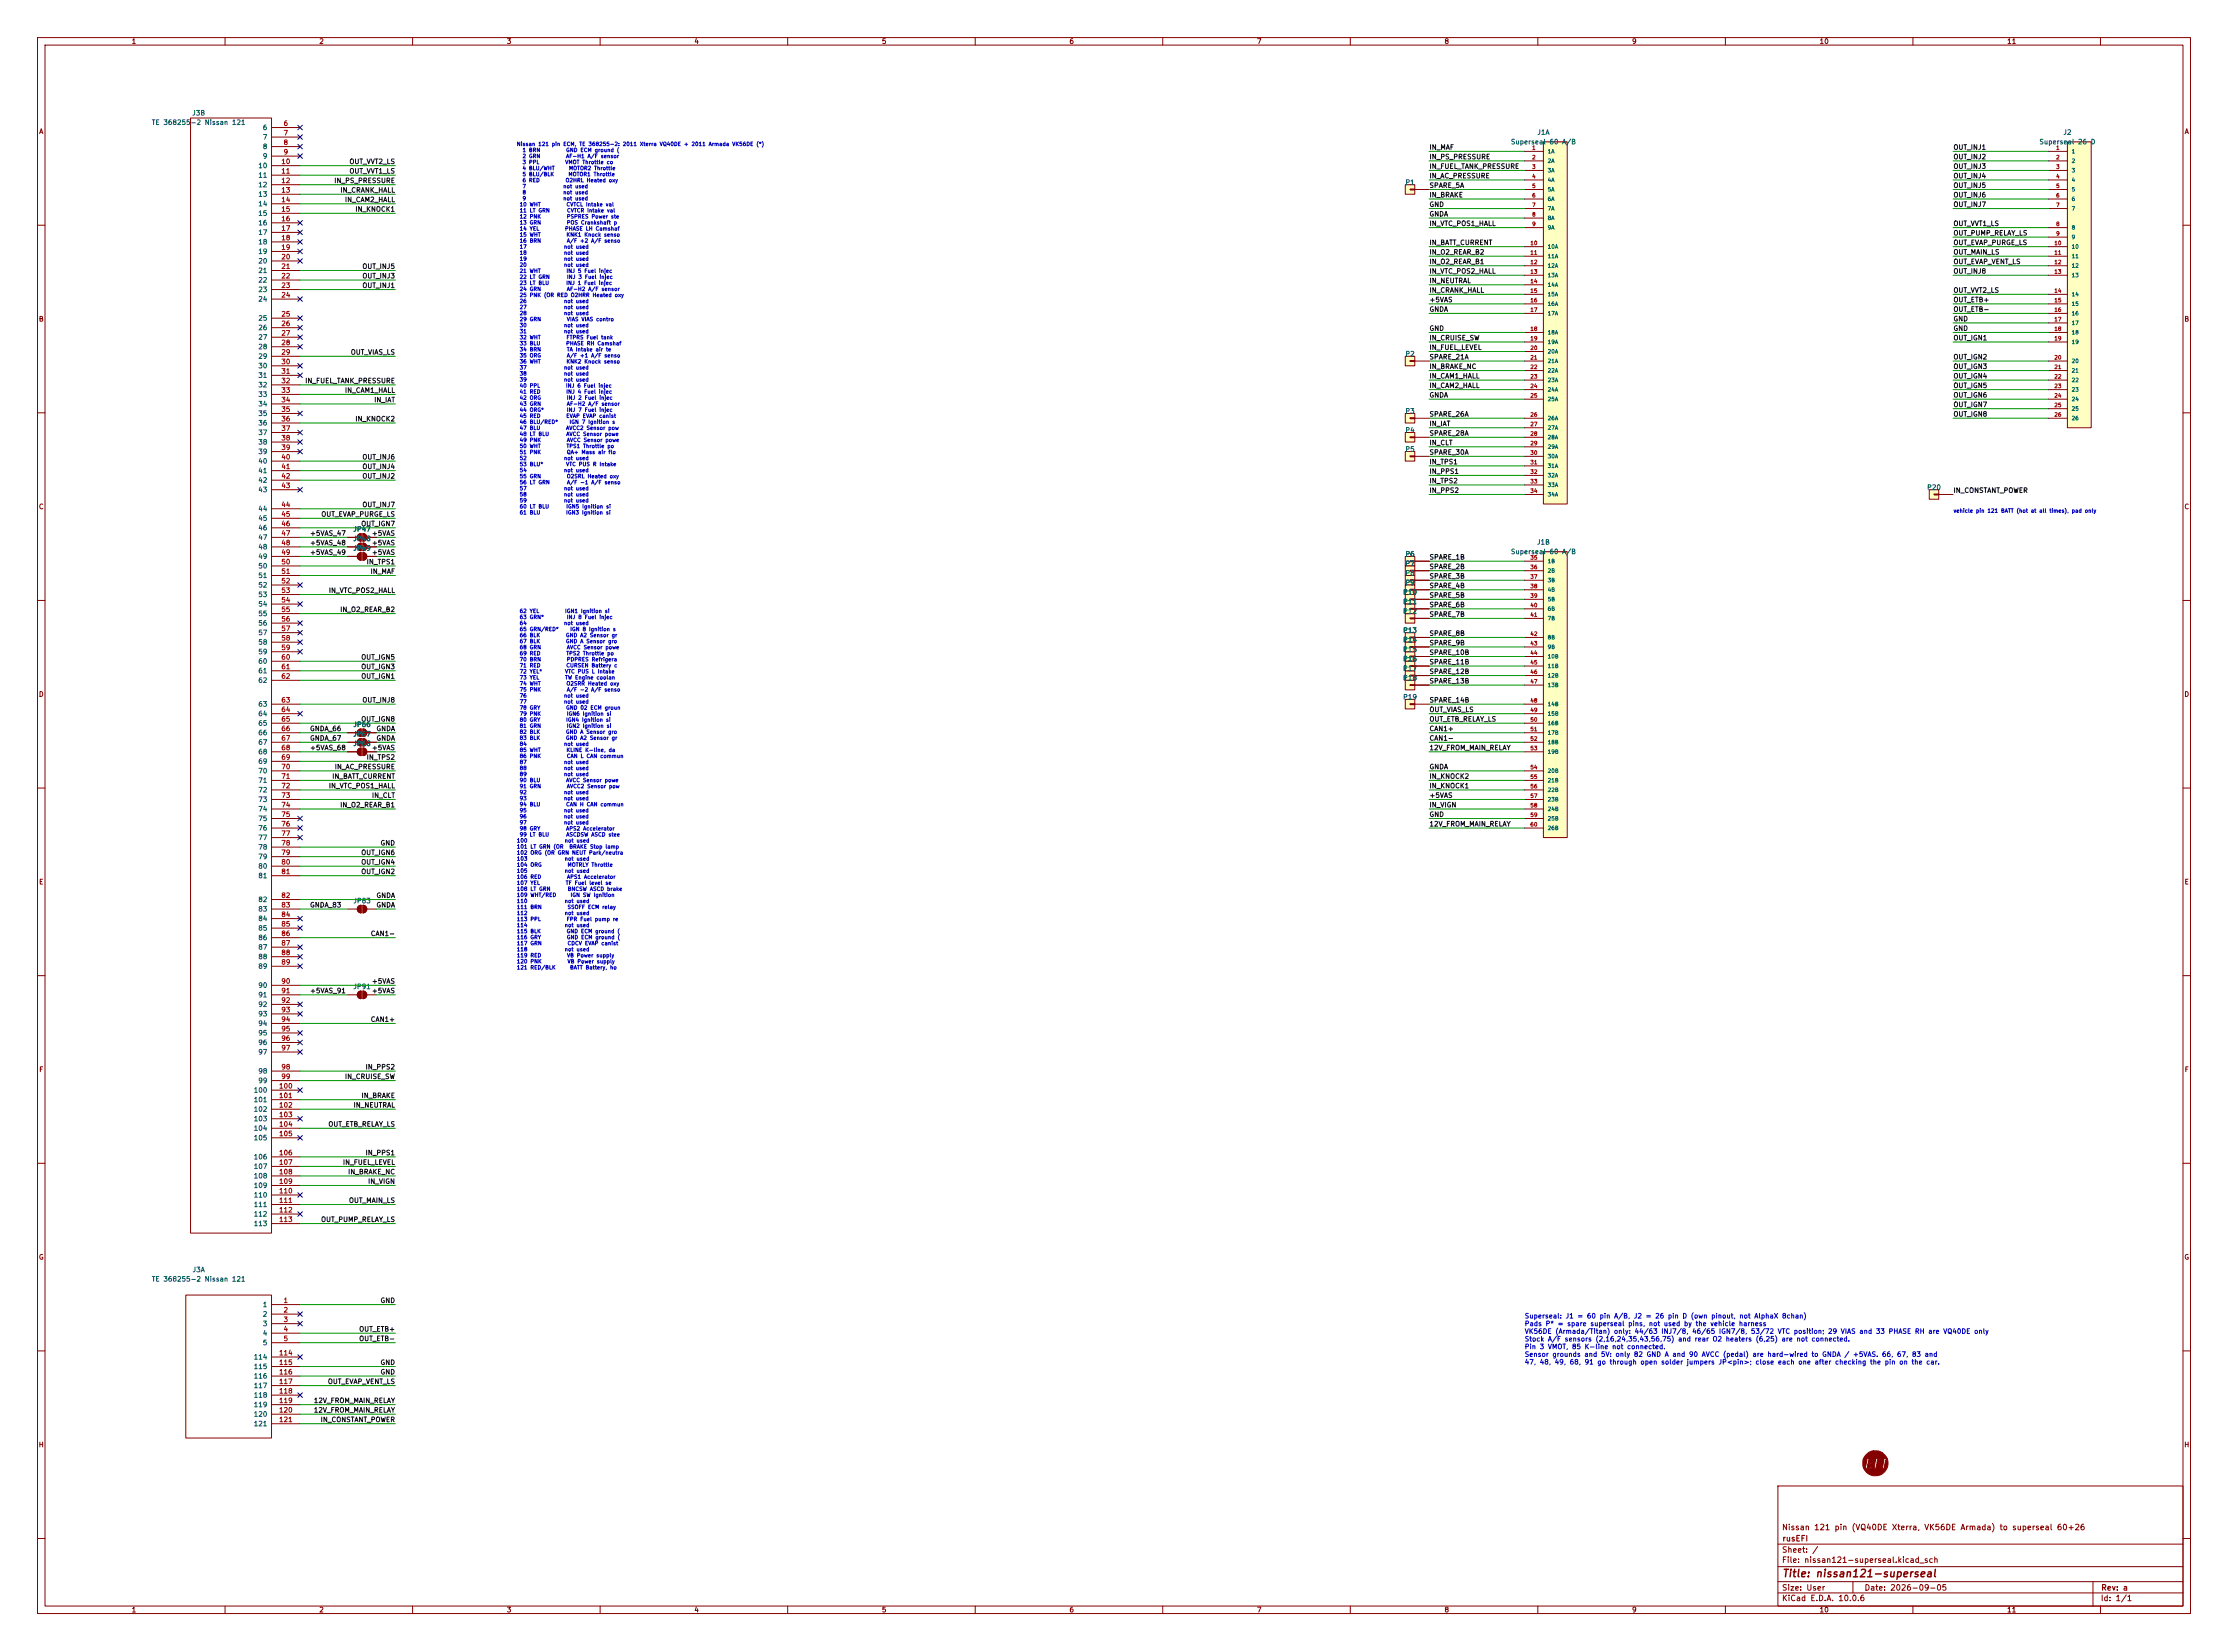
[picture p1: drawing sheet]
<svg xmlns="http://www.w3.org/2000/svg" width="594mm" height="440mm" viewBox="0 0 594 440" stroke-linecap="round" stroke-linejoin="round" font-family="sans-serif">
<defs><g id="words">
<text font-size="2" fill="#840000" x="475" y="420.8">Title: nissan121-superseal</text>
<g font-size="1.5" fill="#840000">
<text x="475" y="408.2">Nissan 121 pin (VQ40DE Xterra, VK56DE Armada) to superseal 60+26</text>
<text x="475" y="411.2">rusEFI</text>
<text x="475" y="416.9">File: nissan121-superseal.kicad_sch</text>
<text x="475" y="414.2">Sheet: /</text>
<text x="475" y="424.3">Size: User</text>
<text x="497" y="424.3">Date: 2026-09-05</text>
<text x="560" y="424.3">Rev: a</text>
<text x="475" y="427.1">KiCad E.D.A. 10.0.6</text>
<text x="560" y="427.1">Id: 1/1</text>
</g>
<g font-size="1.3" fill="#840000">
<text x="35" y="12">1</text>
<text x="85" y="12">2</text>
<text x="135" y="12">3</text>
<text x="185" y="12">4</text>
<text x="235" y="12">5</text>
<text x="285" y="12">6</text>
<text x="335" y="12">7</text>
<text x="385" y="12">8</text>
<text x="435" y="12">9</text>
<text x="485" y="12">10</text>
<text x="535" y="12">11</text>
<text x="10.3" y="36">A</text>
<text x="582.3" y="36">A</text>
<text x="10.2" y="86">B</text>
<text x="582.2" y="86">B</text>
<text x="10.2" y="136">C</text>
<text x="582.2" y="136">C</text>
<text x="10.2" y="186">D</text>
<text x="582.2" y="186">D</text>
<text x="10.3" y="236">E</text>
<text x="582.3" y="236">E</text>
<text x="10.3" y="286">F</text>
<text x="582.3" y="286">F</text>
<text x="10.2" y="336">G</text>
<text x="582.2" y="336">G</text>
<text x="10.2" y="386">H</text>
<text x="582.2" y="386">H</text>
<text x="35" y="430">1</text>
<text x="85" y="430">2</text>
<text x="135" y="430">3</text>
<text x="185" y="430">4</text>
<text x="235" y="430">5</text>
<text x="285" y="430">6</text>
<text x="335" y="430">7</text>
<text x="385" y="430">8</text>
<text x="435" y="430">9</text>
<text x="485" y="430">10</text>
<text x="535" y="430">11</text>
</g>
<g font-size="1.3" fill="#006464">
<text x="40.3" y="33.6">TE 368255-2 Nissan 121</text>
<text x="51.1" y="31.1">J3B</text>
<text x="69.9" y="35">6</text>
<text x="69.9" y="37.5">7</text>
<text x="69.9" y="40">8</text>
<text x="402.7" y="38.8">Superseal 60 A/B</text>
<text x="409.7" y="36.2">J1A</text>
<text x="543.6" y="38.8">Superseal 26 D</text>
<text x="550" y="36.2">J2</text>
<text x="68.7" y="45.1">10</text>
<text x="68.7" y="47.7">11</text>
<text x="69.9" y="42.6">9</text>
<text x="68.7" y="50.2">12</text>
<text x="68.7" y="52.7">13</text>
<text x="374.6" y="49.6">P1</text>
<text x="68.7" y="55.3">14</text>
<text x="68.7" y="57.8">15</text>
<text x="68.7" y="60.4">16</text>
<text x="68.7" y="62.9">17</text>
<text x="68.7" y="65.4">18</text>
<text x="68.7" y="68">19</text>
<text x="68.7" y="70.5">20</text>
<text x="68.7" y="73.1">21</text>
<text x="68.7" y="75.6">22</text>
<text x="68.7" y="78.1">23</text>
<text x="68.7" y="80.7">24</text>
<text x="68.7" y="85.8">25</text>
<text x="68.7" y="88.3">26</text>
<text x="68.7" y="90.8">27</text>
<text x="68.7" y="93.4">28</text>
<text x="68.7" y="95.9">29</text>
<text x="374.6" y="95.3">P2</text>
<text x="68.7" y="98.5">30</text>
<text x="68.7" y="101">31</text>
<text x="68.7" y="103.5">32</text>
<text x="68.7" y="106.1">33</text>
<text x="68.7" y="108.6">34</text>
<text x="68.7" y="111.2">35</text>
<text x="68.7" y="113.7">36</text>
<text x="374.6" y="110.5">P3</text>
<text x="68.7" y="116.2">37</text>
<text x="68.7" y="118.8">38</text>
<text x="374.6" y="115.6">P4</text>
<text x="68.7" y="121.3">39</text>
<text x="68.7" y="123.9">40</text>
<text x="374.6" y="120.7">P5</text>
<text x="68.7" y="126.4">41</text>
<text x="68.7" y="128.9">42</text>
<text x="68.7" y="131.5">43</text>
<text x="513.6" y="130.8">P20</text>
<text x="68.7" y="136.6">44</text>
<text x="68.7" y="139.1">45</text>
<text x="68.7" y="141.6">46</text>
<text x="94.1" y="142">JP47</text>
<text x="68.7" y="144.2">47</text>
<text x="68.7" y="146.7">48</text>
<text x="68.7" y="149.3">49</text>
<text x="94.1" y="144.5">JP48</text>
<text x="94.1" y="147.1">JP49</text>
<text x="374.6" y="148.6">P6</text>
<text x="402.7" y="148">Superseal 60 A/B</text>
<text x="409.6" y="145.4">J1B</text>
<text x="68.7" y="151.8">50</text>
<text x="68.7" y="154.3">51</text>
<text x="374.6" y="153.7">P8</text>
<text x="374.6" y="151.2">P7</text>
<text x="68.7" y="156.9">52</text>
<text x="68.7" y="159.4">53</text>
<text x="68.7" y="162">54</text>
<text x="373.9" y="158.8">P10</text>
<text x="373.9" y="161.3">P11</text>
<text x="374.6" y="156.2">P9</text>
<text x="68.7" y="164.5">55</text>
<text x="68.7" y="167">56</text>
<text x="373.9" y="163.9">P12</text>
<text x="68.7" y="169.6">57</text>
<text x="68.7" y="172.1">58</text>
<text x="373.9" y="168.9">P13</text>
<text x="373.9" y="171.5">P14</text>
<text x="68.7" y="174.7">59</text>
<text x="68.7" y="177.2">60</text>
<text x="68.7" y="179.7">61</text>
<text x="373.9" y="174">P15</text>
<text x="373.9" y="179.1">P17</text>
<text x="373.9" y="176.6">P16</text>
<text x="68.7" y="182.3">62</text>
<text x="373.9" y="181.6">P18</text>
<text x="68.7" y="188.6">63</text>
<text x="68.7" y="191.2">64</text>
<text x="373.9" y="186.7">P19</text>
<text x="68.7" y="193.7">65</text>
<text x="68.7" y="196.2">66</text>
<text x="94.1" y="196.6">JP67</text>
<text x="94.1" y="194">JP66</text>
<text x="68.7" y="198.8">67</text>
<text x="68.7" y="201.3">68</text>
<text x="68.7" y="203.9">69</text>
<text x="94.1" y="199.1">JP68</text>
<text x="68.7" y="206.4">70</text>
<text x="68.7" y="208.9">71</text>
<text x="68.7" y="211.5">72</text>
<text x="68.7" y="214">73</text>
<text x="68.7" y="216.6">74</text>
<text x="68.7" y="219.1">75</text>
<text x="68.7" y="221.6">76</text>
<text x="68.7" y="224.2">77</text>
<text x="68.7" y="226.7">78</text>
<text x="68.7" y="229.3">79</text>
<text x="68.7" y="231.8">80</text>
<text x="68.7" y="234.3">81</text>
<text x="68.7" y="240.7">82</text>
<text x="68.7" y="243.2">83</text>
<text x="68.7" y="245.8">84</text>
<text x="94.1" y="241">JP83</text>
<text x="68.7" y="248.3">85</text>
<text x="68.7" y="250.9">86</text>
<text x="68.7" y="253.4">87</text>
<text x="68.7" y="255.9">88</text>
<text x="68.7" y="258.5">89</text>
<text x="68.7" y="263.6">90</text>
<text x="94.1" y="263.9">JP91</text>
<text x="68.7" y="266.1">91</text>
<text x="68.7" y="268.6">92</text>
<text x="68.7" y="271.2">93</text>
<text x="68.7" y="273.7">94</text>
<text x="68.7" y="276.3">95</text>
<text x="68.7" y="278.8">96</text>
<text x="68.7" y="281.3">97</text>
<text x="68.7" y="286.4">98</text>
<text x="67.5" y="291.5">100</text>
<text x="68.7" y="289">99</text>
<text x="67.5" y="294">101</text>
<text x="67.5" y="296.6">102</text>
<text x="67.5" y="299.1">103</text>
<text x="67.5" y="301.7">104</text>
<text x="67.5" y="304.2">105</text>
<text x="67.5" y="309.3">106</text>
<text x="67.5" y="311.8">107</text>
<text x="67.5" y="314.4">108</text>
<text x="67.5" y="316.9">109</text>
<text x="67.5" y="319.4">110</text>
<text x="67.5" y="322">111</text>
<text x="67.5" y="324.5">112</text>
<text x="67.5" y="327.1">113</text>
<text x="40.3" y="341.8">TE 368255-2 Nissan 121</text>
<text x="51.2" y="339.3">J3A</text>
<text x="69.9" y="348.6">1</text>
<text x="69.9" y="351.2">2</text>
<text x="69.9" y="353.7">3</text>
<text x="69.9" y="356.3">4</text>
<text x="69.9" y="358.8">5</text>
<text x="67.5" y="362.6">114</text>
<text x="67.5" y="365.2">115</text>
<text x="67.5" y="367.7">116</text>
<text x="67.5" y="370.2">117</text>
<text x="67.5" y="372.8">118</text>
<text x="67.5" y="375.3">119</text>
<text x="67.5" y="377.9">120</text>
<text x="67.5" y="380.4">121</text>
</g>
<g font-size="1.3" fill="#a90000">
<text x="75.5" y="33.9">6</text>
<text x="75.5" y="36.4">7</text>
<text x="75.5" y="38.9">8</text>
<text x="75.5" y="41.5">9</text>
<text x="74.9" y="44">10</text>
<text x="74.9" y="46.6">11</text>
<text x="74.9" y="49.1">12</text>
<text x="74.9" y="51.6">13</text>
<text x="74.9" y="54.2">14</text>
<text x="74.9" y="56.7">15</text>
<text x="74.9" y="59.3">16</text>
<text x="74.9" y="61.8">17</text>
<text x="74.9" y="64.3">18</text>
<text x="74.9" y="66.9">19</text>
<text x="74.9" y="69.4">20</text>
<text x="74.9" y="72">21</text>
<text x="74.9" y="74.5">22</text>
<text x="74.9" y="77">23</text>
<text x="74.9" y="79.6">24</text>
<text x="74.9" y="84.7">25</text>
<text x="74.9" y="87.2">26</text>
<text x="74.9" y="89.7">27</text>
<text x="74.9" y="92.3">28</text>
<text x="74.9" y="94.8">29</text>
<text x="74.9" y="97.4">30</text>
<text x="74.9" y="99.9">31</text>
<text x="74.9" y="102.4">32</text>
<text x="74.9" y="105">33</text>
<text x="74.9" y="107.5">34</text>
<text x="74.9" y="110.1">35</text>
<text x="74.9" y="112.6">36</text>
<text x="74.9" y="115.1">37</text>
<text x="74.9" y="117.7">38</text>
<text x="74.9" y="120.2">39</text>
<text x="74.9" y="122.8">40</text>
<text x="74.9" y="125.3">41</text>
<text x="74.9" y="127.8">42</text>
<text x="74.9" y="130.4">43</text>
<text x="74.9" y="135.5">44</text>
<text x="74.9" y="138">45</text>
<text x="74.9" y="140.5">46</text>
<text x="74.9" y="143.1">47</text>
<text x="74.9" y="145.6">48</text>
<text x="74.9" y="148.2">49</text>
<text x="74.9" y="150.7">50</text>
<text x="74.9" y="153.2">51</text>
<text x="74.9" y="155.8">52</text>
<text x="74.9" y="158.3">53</text>
<text x="74.9" y="160.9">54</text>
<text x="74.9" y="163.4">55</text>
<text x="74.9" y="165.9">56</text>
<text x="74.9" y="168.5">57</text>
<text x="74.9" y="171">58</text>
<text x="74.9" y="173.6">59</text>
<text x="74.9" y="176.1">60</text>
<text x="74.9" y="178.6">61</text>
<text x="74.9" y="181.2">62</text>
<text x="74.9" y="187.5">63</text>
<text x="74.9" y="190.1">64</text>
<text x="74.9" y="192.6">65</text>
<text x="74.9" y="195.1">66</text>
<text x="74.9" y="197.7">67</text>
<text x="74.9" y="200.2">68</text>
<text x="74.9" y="202.8">69</text>
<text x="74.9" y="205.3">70</text>
<text x="74.9" y="207.8">71</text>
<text x="74.9" y="210.4">72</text>
<text x="74.9" y="212.9">73</text>
<text x="74.9" y="215.5">74</text>
<text x="74.9" y="218">75</text>
<text x="74.9" y="220.5">76</text>
<text x="74.9" y="223.1">77</text>
<text x="74.9" y="225.6">78</text>
<text x="74.9" y="228.2">79</text>
<text x="74.9" y="230.7">80</text>
<text x="74.9" y="233.2">81</text>
<text x="74.9" y="239.6">82</text>
<text x="74.9" y="242.1">83</text>
<text x="74.9" y="244.7">84</text>
<text x="74.9" y="247.2">85</text>
<text x="74.9" y="249.8">86</text>
<text x="74.9" y="252.3">87</text>
<text x="74.9" y="254.8">88</text>
<text x="74.9" y="257.4">89</text>
<text x="74.9" y="262.5">90</text>
<text x="74.9" y="265">91</text>
<text x="74.9" y="267.5">92</text>
<text x="74.9" y="270.1">93</text>
<text x="74.9" y="272.6">94</text>
<text x="74.9" y="275.2">95</text>
<text x="74.9" y="277.7">96</text>
<text x="74.9" y="280.2">97</text>
<text x="74.9" y="285.3">98</text>
<text x="74.9" y="287.9">99</text>
<text x="74.3" y="290.4">100</text>
<text x="74.3" y="292.9">101</text>
<text x="74.3" y="295.5">102</text>
<text x="74.3" y="298">103</text>
<text x="74.3" y="300.6">104</text>
<text x="74.3" y="303.1">105</text>
<text x="74.3" y="308.2">106</text>
<text x="74.3" y="310.7">107</text>
<text x="74.3" y="313.3">108</text>
<text x="74.3" y="315.8">109</text>
<text x="74.3" y="318.3">110</text>
<text x="74.3" y="320.9">111</text>
<text x="74.3" y="323.4">112</text>
<text x="74.3" y="326">113</text>
<text x="75.5" y="347.5">1</text>
<text x="75.5" y="350.1">2</text>
<text x="75.5" y="352.6">3</text>
<text x="75.5" y="355.2">4</text>
<text x="75.5" y="357.7">5</text>
<text x="74.3" y="361.5">114</text>
<text x="74.3" y="364.1">115</text>
<text x="74.3" y="366.6">116</text>
<text x="74.3" y="369.1">117</text>
<text x="74.3" y="371.7">118</text>
<text x="74.3" y="374.2">119</text>
<text x="74.3" y="376.8">120</text>
<text x="74.3" y="379.3">121</text>
</g>
<g font-size="1.3" fill="#0f0f0f">
<text x="381" y="40.2">IN_MAF</text>
<text x="520.7" y="40.2">OUT_INJ1</text>
<text x="93" y="46.6">OUT_VVT1_LS</text>
<text x="93" y="44">OUT_VVT2_LS</text>
<text x="381" y="47.8">IN_AC_PRESSURE</text>
<text x="381" y="42.8">IN_PS_PRESSURE</text>
<text x="381" y="45.3">IN_FUEL_TANK_PRESSURE</text>
<text x="520.7" y="47.8">OUT_INJ4</text>
<text x="520.7" y="45.3">OUT_INJ3</text>
<text x="520.7" y="42.8">OUT_INJ2</text>
<text x="89" y="49.1">IN_PS_PRESSURE</text>
<text x="90.6" y="51.6">IN_CRANK_HALL</text>
<text x="381" y="52.9">IN_BRAKE</text>
<text x="381" y="50.4">SPARE_5A</text>
<text x="520.7" y="52.9">OUT_INJ6</text>
<text x="520.7" y="50.4">OUT_INJ5</text>
<text x="91.8" y="54.2">IN_CAM2_HALL</text>
<text x="94.6" y="56.7">IN_KNOCK1</text>
<text x="381" y="55.5">GND</text>
<text x="381" y="58">GNDA</text>
<text x="520.7" y="55.5">OUT_INJ7</text>
<text x="381" y="65.6">IN_BATT_CURRENT</text>
<text x="381" y="60.5">IN_VTC_POS1_HALL</text>
<text x="520.7" y="60.5">OUT_VVT1_LS</text>
<text x="520.7" y="65.6">OUT_EVAP_PURGE_LS</text>
<text x="520.7" y="63.1">OUT_PUMP_RELAY_LS</text>
<text x="96.5" y="72">OUT_INJ5</text>
<text x="381" y="68.2">IN_O2_REAR_B2</text>
<text x="381" y="70.7">IN_O2_REAR_B1</text>
<text x="520.7" y="68.2">OUT_MAIN_LS</text>
<text x="520.7" y="70.7">OUT_EVAP_VENT_LS</text>
<text x="96.5" y="74.5">OUT_INJ3</text>
<text x="96.5" y="77">OUT_INJ1</text>
<text x="381" y="75.8">IN_NEUTRAL</text>
<text x="381" y="73.2">IN_VTC_POS2_HALL</text>
<text x="520.7" y="73.2">OUT_INJ8</text>
<text x="381" y="80.9">+5VAS</text>
<text x="381" y="83.4">GNDA</text>
<text x="381" y="78.3">IN_CRANK_HALL</text>
<text x="520.7" y="83.4">OUT_ETB-</text>
<text x="520.7" y="78.3">OUT_VVT2_LS</text>
<text x="520.7" y="80.9">OUT_ETB+</text>
<text x="381" y="88.5">GND</text>
<text x="520.7" y="88.5">GND</text>
<text x="520.7" y="85.9">GND</text>
<text x="93.4" y="94.8">OUT_VIAS_LS</text>
<text x="381" y="93.6">IN_FUEL_LEVEL</text>
<text x="381" y="91">IN_CRUISE_SW</text>
<text x="520.7" y="91">OUT_IGN1</text>
<text x="381" y="101.2">IN_CAM1_HALL</text>
<text x="381" y="98.6">IN_BRAKE_NC</text>
<text x="381" y="96.1">SPARE_21A</text>
<text x="520.7" y="96.1">OUT_IGN2</text>
<text x="520.7" y="98.6">OUT_IGN3</text>
<text x="520.7" y="101.2">OUT_IGN4</text>
<text x="81.2" y="102.4">IN_FUEL_TANK_PRESSURE</text>
<text x="91.8" y="105">IN_CAM1_HALL</text>
<text x="99.6" y="107.5">IN_IAT</text>
<text x="381" y="106.3">GNDA</text>
<text x="381" y="103.7">IN_CAM2_HALL</text>
<text x="520.7" y="103.7">OUT_IGN5</text>
<text x="520.7" y="106.3">OUT_IGN6</text>
<text x="94.6" y="112.6">IN_KNOCK2</text>
<text x="381" y="111.3">SPARE_26A</text>
<text x="381" y="113.9">IN_IAT</text>
<text x="520.7" y="111.3">OUT_IGN8</text>
<text x="520.7" y="108.8">OUT_IGN7</text>
<text x="381" y="116.4">SPARE_28A</text>
<text x="381" y="119">IN_CLT</text>
<text x="96.5" y="122.8">OUT_INJ6</text>
<text x="96.5" y="125.3">OUT_INJ4</text>
<text x="381" y="121.5">SPARE_30A</text>
<text x="381" y="124">IN_TPS1</text>
<text x="96.5" y="127.8">OUT_INJ2</text>
<text x="381" y="131.7">IN_PPS2</text>
<text x="381" y="129.1">IN_TPS2</text>
<text x="381" y="126.6">IN_PPS1</text>
<text x="520.7" y="131.7">IN_CONSTANT_POWER</text>
<text x="96.5" y="135.5">OUT_INJ7</text>
<text x="82.5" y="143.1">+5VAS_47</text>
<text x="85.5" y="138">OUT_EVAP_PURGE_LS</text>
<text x="96.2" y="140.5">OUT_IGN7</text>
<text x="99" y="143.1">+5VAS</text>
<text x="82.5" y="145.6">+5VAS_48</text>
<text x="82.5" y="148.2">+5VAS_49</text>
<text x="99" y="148.2">+5VAS</text>
<text x="99" y="145.6">+5VAS</text>
<text x="381" y="149.4">SPARE_1B</text>
<text x="97.6" y="150.7">IN_TPS1</text>
<text x="98.7" y="153.2">IN_MAF</text>
<text x="381" y="152">SPARE_2B</text>
<text x="381" y="154.5">SPARE_3B</text>
<text x="87.5" y="158.3">IN_VTC_POS2_HALL</text>
<text x="381" y="159.6">SPARE_5B</text>
<text x="381" y="157.1">SPARE_4B</text>
<text x="90.5" y="163.4">IN_O2_REAR_B2</text>
<text x="381" y="162.1">SPARE_6B</text>
<text x="381" y="164.7">SPARE_7B</text>
<text x="381" y="169.8">SPARE_8B</text>
<text x="381" y="172.3">SPARE_9B</text>
<text x="96.2" y="178.6">OUT_IGN3</text>
<text x="96.2" y="176.1">OUT_IGN5</text>
<text x="381" y="179.9">SPARE_12B</text>
<text x="381" y="177.4">SPARE_11B</text>
<text x="381" y="174.8">SPARE_10B</text>
<text x="96.2" y="181.2">OUT_IGN1</text>
<text x="381" y="182.5">SPARE_13B</text>
<text x="96.5" y="187.5">OUT_INJ8</text>
<text x="381" y="190.1">OUT_VIAS_LS</text>
<text x="381" y="187.5">SPARE_14B</text>
<text x="82.5" y="197.7">GNDA_67</text>
<text x="82.5" y="195.2">GNDA_66</text>
<text x="96.2" y="192.6">OUT_IGN8</text>
<text x="100.2" y="197.7">GNDA</text>
<text x="100.2" y="195.2">GNDA</text>
<text x="381" y="192.6">OUT_ETB_RELAY_LS</text>
<text x="381" y="195.2">CAN1+</text>
<text x="381" y="197.7">CAN1-</text>
<text x="82.5" y="200.2">+5VAS_68</text>
<text x="97.6" y="202.8">IN_TPS2</text>
<text x="99" y="200.2">+5VAS</text>
<text x="381" y="200.2">12V_FROM_MAIN_RELAY</text>
<text x="88.4" y="207.9">IN_BATT_CURRENT</text>
<text x="89.1" y="205.3">IN_AC_PRESSURE</text>
<text x="381" y="207.9">IN_KNOCK2</text>
<text x="381" y="205.3">GNDA</text>
<text x="87.5" y="210.4">IN_VTC_POS1_HALL</text>
<text x="90.5" y="215.5">IN_O2_REAR_B1</text>
<text x="99" y="212.9">IN_CLT</text>
<text x="381" y="215.5">IN_VIGN</text>
<text x="381" y="212.9">+5VAS</text>
<text x="381" y="210.4">IN_KNOCK1</text>
<text x="381" y="220.6">12V_FROM_MAIN_RELAY</text>
<text x="381" y="218">GND</text>
<text x="101.3" y="225.6">GND</text>
<text x="96.2" y="228.2">OUT_IGN6</text>
<text x="96.2" y="230.7">OUT_IGN4</text>
<text x="96.2" y="233.3">OUT_IGN2</text>
<text x="100.2" y="239.6">GNDA</text>
<text x="82.5" y="242.1">GNDA_83</text>
<text x="100.2" y="242.1">GNDA</text>
<text x="98.7" y="249.8">CAN1-</text>
<text x="99" y="262.5">+5VAS</text>
<text x="82.5" y="265">+5VAS_91</text>
<text x="99" y="265">+5VAS</text>
<text x="98.7" y="272.6">CAN1+</text>
<text x="91.8" y="287.9">IN_CRUISE_SW</text>
<text x="97.3" y="285.3">IN_PPS2</text>
<text x="96.2" y="292.9">IN_BRAKE</text>
<text x="94.1" y="295.5">IN_NEUTRAL</text>
<text x="87.4" y="300.6">OUT_ETB_RELAY_LS</text>
<text x="91.3" y="310.7">IN_FUEL_LEVEL</text>
<text x="97.3" y="308.2">IN_PPS1</text>
<text x="92.7" y="313.3">IN_BRAKE_NC</text>
<text x="98" y="315.8">IN_VIGN</text>
<text x="92.9" y="320.9">OUT_MAIN_LS</text>
<text x="85.5" y="326">OUT_PUMP_RELAY_LS</text>
<text x="101.3" y="347.6">GND</text>
<text x="95.6" y="357.7">OUT_ETB-</text>
<text x="95.6" y="355.2">OUT_ETB+</text>
<text x="101.3" y="364.1">GND</text>
<text x="87.3" y="369.1">OUT_EVAP_VENT_LS</text>
<text x="101.3" y="366.6">GND</text>
<text x="83.5" y="374.2">12V_FROM_MAIN_RELAY</text>
<text x="83.5" y="376.8">12V_FROM_MAIN_RELAY</text>
<text x="85.3" y="379.3">IN_CONSTANT_POWER</text>
</g>
<g font-size="1.3" fill="#0000c2">
<text x="406.4" y="351.7">Superseal: J1 = 60 pin A/B, J2 = 26 pin D (own pinout, not AlphaX 8chan)</text>
<text x="406.4" y="353.7">Pads P* = spare superseal pins, not used by the vehicle harness</text>
<text x="406.4" y="355.8">VK56DE (Armada/Titan) only: 44/63 INJ7/8, 46/65 IGN7/8, 53/72 VTC position; 29 VIAS and 33 PHASE RH are VQ40DE only</text>
<text x="406.4" y="357.8">Stock A/F sensors (2,16,24,35,43,56,75) and rear O2 heaters (6,25) are not connected.</text>
<text x="406.4" y="359.9">Pin 3 VMOT, 85 K-line not connected.</text>
<text x="406.4" y="361.9">Sensor grounds and 5V: only 82 GND A and 90 AVCC (pedal) are hard-wired to GNDA / +5VAS. 66, 67, 83 and</text>
<text x="406.4" y="363.9">47, 48, 49, 68, 91 go through open solder jumpers JP&lt;pin&gt;; close each one after checking the pin on the car.</text>
</g>
<g font-size="1" fill="#0000c2">
<text x="137.7" y="39.1">Nissan 121 pin ECM, TE 368255-2: 2011 Xterra VQ40DE + 2011 Armada VK56DE (*)</text>
<text x="139.2" y="40.8">1 BRN</text>
<text x="150.8" y="40.8">GND ECM ground (</text>
<text x="139.2" y="42.4">2 GRN</text>
<text x="139.2" y="44">3 PPL</text>
<text x="139.2" y="45.6">4 BLU/WHT</text>
<text x="139.2" y="47.2">5 BLU/BLK</text>
<text x="150.6" y="44">VMOT Throttle co</text>
<text x="150.8" y="42.4">AF-H1 A/F sensor</text>
<text x="151.4" y="47.2">MOTOR1 Throttle</text>
<text x="151.6" y="45.6">MOTOR2 Throttle</text>
<text x="139.2" y="48.8">6 RED</text>
<text x="139.2" y="50.4">7</text>
<text x="139.2" y="52">8</text>
<text x="139.2" y="53.6">9</text>
<text x="150" y="50.4">not used</text>
<text x="150" y="52">not used</text>
<text x="150" y="53.6">not used</text>
<text x="150.7" y="48.8">O2HRL Heated oxy</text>
<text x="138.4" y="55.2">10 WHT</text>
<text x="138.4" y="56.9">11 LT GRN</text>
<text x="138.4" y="58.5">12 PNK</text>
<text x="150.9" y="55.2">CVTCL Intake val</text>
<text x="151" y="58.5">PSPRES Power ste</text>
<text x="151" y="56.9">CVTCR Intake val</text>
<text x="138.4" y="60.1">13 GRN</text>
<text x="138.4" y="61.7">14 YEL</text>
<text x="138.4" y="63.3">15 WHT</text>
<text x="138.4" y="64.9">16 BRN</text>
<text x="150.5" y="61.7">PHASE LH Camshaf</text>
<text x="150.9" y="63.3">KNK1 Knock senso</text>
<text x="151" y="60.1">POS Crankshaft p</text>
<text x="151" y="64.9">A/F +2 A/F senso</text>
<text x="138.4" y="66.5">17</text>
<text x="138.4" y="68.1">18</text>
<text x="138.4" y="69.7">19</text>
<text x="138.4" y="71.3">20</text>
<text x="150.2" y="66.5">not used</text>
<text x="150.2" y="68.1">not used</text>
<text x="150.2" y="69.7">not used</text>
<text x="150.2" y="71.3">not used</text>
<text x="138.4" y="73">21 WHT</text>
<text x="138.4" y="74.6">22 LT GRN</text>
<text x="138.4" y="76.2">23 LT BLU</text>
<text x="138.4" y="77.8">24 GRN</text>
<text x="150.9" y="76.2">INJ 1 Fuel injec</text>
<text x="150.9" y="73">INJ 5 Fuel injec</text>
<text x="151" y="77.8">AF-H2 A/F sensor</text>
<text x="151" y="74.6">INJ 3 Fuel injec</text>
<text x="138.4" y="79.4">25 PNK (OR RED O2HRR Heated oxy</text>
<text x="138.4" y="81">26</text>
<text x="138.4" y="82.6">27</text>
<text x="150.2" y="81">not used</text>
<text x="150.2" y="82.6">not used</text>
<text x="138.4" y="84.2">28</text>
<text x="138.4" y="85.8">29 GRN</text>
<text x="138.4" y="87.4">30</text>
<text x="138.4" y="89.1">31</text>
<text x="150.2" y="84.2">not used</text>
<text x="150.2" y="87.4">not used</text>
<text x="150.2" y="89.1">not used</text>
<text x="151" y="85.8">VIAS VIAS contro</text>
<text x="138.4" y="90.7">32 WHT</text>
<text x="138.4" y="92.3">33 BLU</text>
<text x="138.4" y="93.9">34 BRN</text>
<text x="138.4" y="95.5">35 ORG</text>
<text x="150.8" y="92.3">PHASE RH Camshaf</text>
<text x="150.9" y="90.7">FTPRS Fuel tank</text>
<text x="151" y="93.9">TA Intake air te</text>
<text x="151" y="95.5">A/F +1 A/F senso</text>
<text x="138.4" y="97.1">36 WHT</text>
<text x="138.4" y="98.7">37</text>
<text x="138.4" y="100.3">38</text>
<text x="138.4" y="101.9">39</text>
<text x="150.2" y="98.7">not used</text>
<text x="150.2" y="100.3">not used</text>
<text x="150.2" y="101.9">not used</text>
<text x="150.9" y="97.1">KNK2 Knock senso</text>
<text x="138.4" y="103.5">40 PPL</text>
<text x="138.4" y="105.2">41 RED</text>
<text x="138.4" y="106.8">42 ORG</text>
<text x="150.8" y="103.5">INJ 6 Fuel injec</text>
<text x="150.9" y="105.2">INJ 4 Fuel injec</text>
<text x="151" y="106.8">INJ 2 Fuel injec</text>
<text x="138.4" y="108.4">43 GRN</text>
<text x="138.4" y="110">44 ORG*</text>
<text x="138.4" y="111.6">45 RED</text>
<text x="138.4" y="113.2">46 BLU/RED*</text>
<text x="150.9" y="111.6">EVAP EVAP canist</text>
<text x="151" y="108.4">AF-H2 A/F sensor</text>
<text x="151" y="110">INJ 7 Fuel injec</text>
<text x="151.7" y="113.2">IGN 7 Ignition s</text>
<text x="138.4" y="114.8">47 BLU</text>
<text x="138.4" y="116.4">48 LT BLU</text>
<text x="138.4" y="118">49 PNK</text>
<text x="138.4" y="119.6">50 WHT</text>
<text x="150.8" y="114.8">AVCC2 Sensor pow</text>
<text x="150.9" y="116.4">AVCC Sensor powe</text>
<text x="150.9" y="119.6">TPS1 Throttle po</text>
<text x="151" y="118">AVCC Sensor powe</text>
<text x="138.4" y="121.3">51 PNK</text>
<text x="138.4" y="122.9">52</text>
<text x="138.4" y="124.5">53 BLU*</text>
<text x="150.2" y="122.9">not used</text>
<text x="150.8" y="124.5">VTC PUS R Intake</text>
<text x="151" y="121.3">QA+ Mass air flo</text>
<text x="138.4" y="126.1">54</text>
<text x="138.4" y="127.7">55 GRN</text>
<text x="138.4" y="129.3">56 LT GRN</text>
<text x="138.4" y="130.9">57</text>
<text x="150.2" y="126.1">not used</text>
<text x="150.2" y="130.9">not used</text>
<text x="151" y="127.7">O2SRL Heated oxy</text>
<text x="151" y="129.3">A/F -1 A/F senso</text>
<text x="138.4" y="132.5">58</text>
<text x="138.4" y="134.1">59</text>
<text x="138.4" y="135.7">60 LT BLU</text>
<text x="138.4" y="137.3">61 BLU</text>
<text x="150.2" y="132.5">not used</text>
<text x="150.2" y="134.1">not used</text>
<text x="150.8" y="137.3">IGN3 Ignition si</text>
<text x="150.9" y="135.7">IGN5 Ignition si</text>
<text x="520.7" y="136.9">vehicle pin 121 BATT (hot at all times), pad only</text>
<text x="138.4" y="163.6">62 YEL</text>
<text x="138.4" y="165.2">63 GRN*</text>
<text x="138.4" y="166.8">64</text>
<text x="150.2" y="166.8">not used</text>
<text x="150.5" y="163.6">IGN1 Ignition si</text>
<text x="151" y="165.2">INJ 8 Fuel injec</text>
<text x="138.4" y="168.4">65 GRN/RED*</text>
<text x="138.4" y="170">66 BLK</text>
<text x="138.4" y="171.7">67 BLK</text>
<text x="138.4" y="173.3">68 GRN</text>
<text x="150.8" y="170">GND A2 Sensor gr</text>
<text x="150.8" y="171.7">GND A Sensor gro</text>
<text x="151" y="173.3">AVCC Sensor powe</text>
<text x="151.9" y="168.4">IGN 8 Ignition s</text>
<text x="138.4" y="174.9">69 RED</text>
<text x="138.4" y="176.5">70 BRN</text>
<text x="138.4" y="178.1">71 RED</text>
<text x="138.4" y="179.7">72 YEL*</text>
<text x="150.5" y="179.7">VTC PUS L Intake</text>
<text x="150.9" y="174.9">TPS2 Throttle po</text>
<text x="150.9" y="178.1">CURSEN Battery c</text>
<text x="151" y="176.5">PDPRES Refrigera</text>
<text x="138.4" y="181.3">73 YEL</text>
<text x="138.4" y="182.9">74 WHT</text>
<text x="138.4" y="184.5">75 PNK</text>
<text x="150.5" y="181.3">TW Engine coolan</text>
<text x="150.9" y="182.9">O2SRR Heated oxy</text>
<text x="151" y="184.5">A/F -2 A/F senso</text>
<text x="138.4" y="186.1">76</text>
<text x="138.4" y="187.8">77</text>
<text x="138.4" y="189.4">78 GRY</text>
<text x="138.4" y="191">79 PNK</text>
<text x="150.2" y="186.1">not used</text>
<text x="150.2" y="187.8">not used</text>
<text x="150.8" y="189.4">GND 02 ECM groun</text>
<text x="151" y="191">IGN6 Ignition si</text>
<text x="138.4" y="192.6">80 GRY</text>
<text x="138.4" y="194.2">81 GRN</text>
<text x="138.4" y="195.8">82 BLK</text>
<text x="138.4" y="197.4">83 BLK</text>
<text x="150.8" y="195.8">GND A Sensor gro</text>
<text x="150.8" y="197.4">GND A2 Sensor gr</text>
<text x="150.8" y="192.6">IGN4 Ignition si</text>
<text x="151" y="194.2">IGN2 Ignition si</text>
<text x="138.4" y="199">84</text>
<text x="138.4" y="200.6">85 WHT</text>
<text x="138.4" y="202.2">86 PNK</text>
<text x="138.4" y="203.9">87</text>
<text x="150.2" y="199">not used</text>
<text x="150.2" y="203.9">not used</text>
<text x="150.9" y="200.6">KLINE K-line, da</text>
<text x="151" y="202.2">CAN L CAN commun</text>
<text x="138.4" y="205.5">88</text>
<text x="138.4" y="207.1">89</text>
<text x="138.4" y="208.7">90 BLU</text>
<text x="150.2" y="205.5">not used</text>
<text x="150.2" y="207.1">not used</text>
<text x="150.8" y="208.7">AVCC Sensor powe</text>
<text x="138.4" y="210.3">91 GRN</text>
<text x="138.4" y="211.9">92</text>
<text x="138.4" y="213.5">93</text>
<text x="138.4" y="215.1">94 BLU</text>
<text x="150.2" y="211.9">not used</text>
<text x="150.2" y="213.5">not used</text>
<text x="150.8" y="215.1">CAN H CAN commun</text>
<text x="151" y="210.3">AVCC2 Sensor pow</text>
<text x="138.4" y="216.7">95</text>
<text x="138.4" y="218.3">96</text>
<text x="138.4" y="220">97</text>
<text x="138.4" y="221.6">98 GRY</text>
<text x="150.2" y="216.7">not used</text>
<text x="150.2" y="218.3">not used</text>
<text x="150.2" y="220">not used</text>
<text x="150.8" y="221.6">APS2 Accelerator</text>
<text x="137.7" y="224.8">100</text>
<text x="137.7" y="226.4">101 LT GRN (OR</text>
<text x="138.4" y="223.2">99 LT BLU</text>
<text x="150.4" y="224.8">not used</text>
<text x="150.9" y="223.2">ASCDSW ASCD stee</text>
<text x="151.7" y="226.4">BRAKE Stop lamp</text>
<text x="137.7" y="228">102 ORG (OR GRN NEUT Park/neutra</text>
<text x="137.7" y="229.6">103</text>
<text x="137.7" y="231.2">104 ORG</text>
<text x="137.7" y="232.8">105</text>
<text x="150.4" y="229.6">not used</text>
<text x="150.4" y="232.8">not used</text>
<text x="151.2" y="231.2">MOTRLY Throttle</text>
<text x="137.7" y="234.4">106 RED</text>
<text x="137.7" y="236.1">107 YEL</text>
<text x="137.7" y="237.7">108 LT GRN</text>
<text x="137.7" y="239.3">109 WHT/RED</text>
<text x="150.7" y="236.1">TF Fuel level se</text>
<text x="151" y="234.4">APS1 Accelerator</text>
<text x="151.2" y="237.7">BNCSW ASCD brake</text>
<text x="152" y="239.3">IGN SW Ignition</text>
<text x="137.7" y="240.9">110</text>
<text x="137.7" y="242.5">111 BRN</text>
<text x="137.7" y="244.1">112</text>
<text x="137.7" y="245.7">113 PPL</text>
<text x="150.4" y="240.9">not used</text>
<text x="150.4" y="244.1">not used</text>
<text x="151" y="245.7">FPR Fuel pump re</text>
<text x="151.2" y="242.5">SSOFF ECM relay</text>
<text x="137.7" y="247.3">114</text>
<text x="137.7" y="248.9">115 BLK</text>
<text x="137.7" y="250.5">116 GRY</text>
<text x="150.4" y="247.3">not used</text>
<text x="151" y="248.9">GND ECM ground (</text>
<text x="151" y="250.5">GND ECM ground (</text>
<text x="137.7" y="252.2">117 GRN</text>
<text x="137.7" y="253.8">118</text>
<text x="137.7" y="255.4">119 RED</text>
<text x="137.7" y="257">120 PNK</text>
<text x="150.4" y="253.8">not used</text>
<text x="151" y="255.4">VB Power supply</text>
<text x="151.2" y="252.2">CDCV EVAP canist</text>
<text x="151.2" y="257">VB Power supply</text>
<text x="137.7" y="258.6">121 RED/BLK</text>
<text x="151.9" y="258.6">BATT Battery, ho</text>
</g>
<g font-size="1" fill="#a90000">
<text x="408.4" y="40.2">1</text>
<text x="548.1" y="40.2">1</text>
<text x="408.4" y="42.7">2</text>
<text x="408.4" y="45.2">3</text>
<text x="408.4" y="47.8">4</text>
<text x="548.1" y="42.7">2</text>
<text x="548.1" y="45.2">3</text>
<text x="548.1" y="47.8">4</text>
<text x="408.4" y="50.3">5</text>
<text x="408.4" y="52.9">6</text>
<text x="548.1" y="50.3">5</text>
<text x="548.1" y="52.9">6</text>
<text x="408.4" y="55.4">7</text>
<text x="408.4" y="57.9">8</text>
<text x="548.1" y="55.4">7</text>
<text x="407.9" y="65.6">10</text>
<text x="408.4" y="60.5">9</text>
<text x="547.6" y="65.6">10</text>
<text x="548.1" y="60.5">8</text>
<text x="548.1" y="63">9</text>
<text x="407.9" y="68.1">11</text>
<text x="407.9" y="70.6">12</text>
<text x="547.6" y="68.1">11</text>
<text x="547.6" y="70.6">12</text>
<text x="407.9" y="73.2">13</text>
<text x="407.9" y="75.7">14</text>
<text x="547.6" y="73.2">13</text>
<text x="407.9" y="78.3">15</text>
<text x="407.9" y="80.8">16</text>
<text x="407.9" y="83.3">17</text>
<text x="547.6" y="78.3">14</text>
<text x="547.6" y="80.8">15</text>
<text x="547.6" y="83.3">16</text>
<text x="407.9" y="88.4">18</text>
<text x="547.6" y="85.9">17</text>
<text x="547.6" y="88.4">18</text>
<text x="407.9" y="91">19</text>
<text x="407.9" y="93.5">20</text>
<text x="547.6" y="91">19</text>
<text x="407.9" y="96">21</text>
<text x="407.9" y="98.6">22</text>
<text x="407.9" y="101.1">23</text>
<text x="547.6" y="96">20</text>
<text x="547.6" y="98.6">21</text>
<text x="547.6" y="101.1">22</text>
<text x="407.9" y="103.7">24</text>
<text x="407.9" y="106.2">25</text>
<text x="547.6" y="103.7">23</text>
<text x="547.6" y="106.2">24</text>
<text x="407.9" y="111.3">26</text>
<text x="407.9" y="113.8">27</text>
<text x="547.6" y="108.7">25</text>
<text x="547.6" y="111.3">26</text>
<text x="407.9" y="116.4">28</text>
<text x="407.9" y="118.9">29</text>
<text x="407.9" y="121.4">30</text>
<text x="407.9" y="124">31</text>
<text x="407.9" y="126.5">32</text>
<text x="407.9" y="129.1">33</text>
<text x="407.9" y="131.6">34</text>
<text x="407.9" y="149.4">35</text>
<text x="407.9" y="151.9">36</text>
<text x="407.9" y="154.5">37</text>
<text x="407.9" y="157">38</text>
<text x="407.9" y="159.5">39</text>
<text x="407.9" y="162.1">40</text>
<text x="407.9" y="164.6">41</text>
<text x="407.9" y="169.7">42</text>
<text x="407.9" y="172.2">43</text>
<text x="407.9" y="174.8">44</text>
<text x="407.9" y="177.3">45</text>
<text x="407.9" y="179.9">46</text>
<text x="407.9" y="182.4">47</text>
<text x="407.9" y="187.5">48</text>
<text x="407.9" y="190">49</text>
<text x="407.9" y="192.6">50</text>
<text x="407.9" y="195.1">51</text>
<text x="407.9" y="197.6">52</text>
<text x="407.9" y="200.2">53</text>
<text x="407.9" y="205.3">54</text>
<text x="407.9" y="207.8">55</text>
<text x="407.9" y="210.3">56</text>
<text x="407.9" y="212.9">57</text>
<text x="407.9" y="215.4">58</text>
<text x="407.9" y="218">59</text>
<text x="407.9" y="220.5">60</text>
</g>
<g font-size="1" fill="#006464">
<text x="412.5" y="41.1">1A</text>
<text x="552.2" y="41.1">1</text>
<text x="412.5" y="43.6">2A</text>
<text x="412.5" y="46.2">3A</text>
<text x="552.2" y="43.6">2</text>
<text x="552.2" y="46.2">3</text>
<text x="412.5" y="48.7">4A</text>
<text x="412.5" y="51.3">5A</text>
<text x="412.5" y="53.8">6A</text>
<text x="552.2" y="48.7">4</text>
<text x="552.2" y="51.3">5</text>
<text x="552.2" y="53.8">6</text>
<text x="412.5" y="56.3">7A</text>
<text x="412.5" y="58.9">8A</text>
<text x="552.2" y="56.3">7</text>
<text x="412.5" y="61.4">9A</text>
<text x="552.2" y="61.4">8</text>
<text x="552.2" y="64">9</text>
<text x="412.5" y="66.5">10A</text>
<text x="412.5" y="69">11A</text>
<text x="412.5" y="71.6">12A</text>
<text x="552.2" y="66.5">10</text>
<text x="552.2" y="69">11</text>
<text x="552.2" y="71.6">12</text>
<text x="412.5" y="74.1">13A</text>
<text x="412.5" y="76.7">14A</text>
<text x="552.2" y="74.1">13</text>
<text x="412.5" y="79.2">15A</text>
<text x="412.5" y="81.7">16A</text>
<text x="552.2" y="79.2">14</text>
<text x="552.2" y="81.7">15</text>
<text x="412.5" y="84.3">17A</text>
<text x="412.5" y="89.4">18A</text>
<text x="552.2" y="84.3">16</text>
<text x="552.2" y="86.8">17</text>
<text x="552.2" y="89.4">18</text>
<text x="412.5" y="91.9">19A</text>
<text x="412.5" y="94.4">20A</text>
<text x="552.2" y="91.9">19</text>
<text x="412.5" y="97">21A</text>
<text x="412.5" y="99.5">22A</text>
<text x="552.2" y="97">20</text>
<text x="552.2" y="99.5">21</text>
<text x="412.5" y="102.1">23A</text>
<text x="412.5" y="104.6">24A</text>
<text x="412.5" y="107.1">25A</text>
<text x="552.2" y="102.1">22</text>
<text x="552.2" y="104.6">23</text>
<text x="552.2" y="107.1">24</text>
<text x="412.5" y="112.2">26A</text>
<text x="552.2" y="109.7">25</text>
<text x="552.2" y="112.2">26</text>
<text x="412.5" y="114.8">27A</text>
<text x="412.5" y="117.3">28A</text>
<text x="412.5" y="119.8">29A</text>
<text x="412.5" y="122.4">30A</text>
<text x="412.5" y="124.9">31A</text>
<text x="412.5" y="127.5">32A</text>
<text x="412.5" y="130">33A</text>
<text x="412.5" y="132.5">34A</text>
<text x="412.5" y="150.3">1B</text>
<text x="412.5" y="152.9">2B</text>
<text x="412.5" y="155.4">3B</text>
<text x="412.5" y="157.9">4B</text>
<text x="412.5" y="160.5">5B</text>
<text x="412.5" y="163">6B</text>
<text x="412.5" y="165.6">7B</text>
<text x="412.5" y="170.6">8B</text>
<text x="412.5" y="173.2">9B</text>
<text x="412.5" y="175.7">10B</text>
<text x="412.5" y="178.3">11B</text>
<text x="412.5" y="180.8">12B</text>
<text x="412.5" y="183.3">13B</text>
<text x="412.5" y="188.4">14B</text>
<text x="412.5" y="191">15B</text>
<text x="412.5" y="193.5">16B</text>
<text x="412.5" y="196">17B</text>
<text x="412.5" y="198.6">18B</text>
<text x="412.5" y="201.1">19B</text>
<text x="412.5" y="206.2">20B</text>
<text x="412.5" y="208.7">21B</text>
<text x="412.5" y="211.3">22B</text>
<text x="412.5" y="213.8">23B</text>
<text x="412.5" y="216.4">24B</text>
<text x="412.5" y="218.9">25B</text>
<text x="412.5" y="221.4">26B</text>
</g>
</g></defs>
<g fill="none" stroke="#840000" stroke-width=".27">
<path d="M10 10h574v420h-574zM12 12h570v416h-570zM60 10v2M110 10v2M160 10v2M210 10v2M260 10v2M310 10v2M360 10v2M410 10v2M460 10v2M510 10v2"/>
<path d="M560 10v2M50.8 31.4h21.6v297.2h-21.6zM72.4 34h7.6M72.4 36.5h7.6M72.4 39.1h7.6M72.4 41.6h7.6M72.4 44.1h7.6M72.4 46.7h7.6M72.4 49.2h7.6M72.4 51.8h7.6M72.4 54.3h7.6M72.4 56.8h7.6"/>
<path d="M72.4 59.4h7.6M10 60h2M72.4 61.9h7.6M72.4 64.5h7.6M72.4 67h7.6M72.4 69.5h7.6M72.4 72.1h7.6M72.4 74.6h7.6M72.4 77.2h7.6M72.4 79.7h7.6M582 60h2M72.4 84.8h7.6"/>
<path d="M72.4 87.3h7.6M72.4 89.9h7.6M72.4 92.4h7.6M72.4 94.9h7.6M72.4 97.5h7.6M10 110h2M72.4 100h7.6M72.4 102.6h7.6M72.4 105.1h7.6M72.4 107.6h7.6M72.4 110.2h7.6M72.4 112.7h7.6"/>
<path d="M72.4 115.3h7.6M72.4 117.8h7.6M582 110h2M72.4 120.3h7.6M72.4 122.9h7.6M72.4 125.4h7.6M72.4 128h7.6M72.4 130.5h7.6M72.4 135.6h7.6M72.4 138.1h7.6M72.4 140.7h7.6M72.4 143.2h7.6"/>
<path d="M72.4 145.7h7.6M72.4 148.3h7.6M72.4 150.8h7.6M72.4 153.4h7.6M72.4 155.9h7.6M72.4 158.4h7.6M92.7 145.7h2.5M95.5 145l.8-.3v2.1a1.02 1.02 0 0 1-1-.7 1.02 1.02 0 0 1 .2-1.1zM96.8 144.7a1.02 1.02 0 0 1 1 1 1.02 1.02 0 0 1-1 1.1zM97.8 145.7h2.5M10 160h2M72.4 161h7.6"/>
<path d="M72.4 163.5h7.6M72.4 166.1h7.6M72.4 168.6h7.6M72.4 171.1h7.6M72.4 173.7h7.6M72.4 176.2h7.6M72.4 178.8h7.6M582 160h2M72.4 181.3h7.6M72.4 187.7h7.6M72.4 190.2h7.6M72.4 192.7h7.6"/>
<path d="M72.4 195.3h7.6M72.4 197.8h7.6M92.7 195.3h2.5M92.7 197.8h2.5M95.5 199.6l.8-.3v2.1a1.02 1.02 0 0 1-1-.7 1.02 1.02 0 0 1 .2-1.1zM95.5 197.1l.8-.3v2a1.02 1.02 0 0 1-1-.6 1.02 1.02 0 0 1 .2-1.1zM95.5 194.6l.8-.3v2a1.02 1.02 0 0 1-1-.6 1.02 1.02 0 0 1 .2-1.1zM96.8 199.3a1.02 1.02 0 0 1 1 1.1 1.02 1.02 0 0 1-1 1zM96.8 196.8a1.02 1.02 0 0 1 1 1 1.02 1.02 0 0 1-1 1zM96.8 194.3a1.02 1.02 0 0 1 1 1 1.02 1.02 0 0 1-1 1zM97.8 195.3h2.5M97.8 197.8h2.5"/>
<path d="M10 210h2M72.4 200.4h7.6M72.4 202.9h7.6M72.4 205.4h7.6M72.4 208h7.6M72.4 210.5h7.6M72.4 213.1h7.6M72.4 215.6h7.6M72.4 218.1h7.6M92.7 200.4h2.5M97.8 200.4h2.5M582 210h2"/>
<path d="M72.4 220.7h7.6M72.4 223.2h7.6M72.4 225.8h7.6M72.4 228.3h7.6M72.4 230.8h7.6M72.4 233.4h7.6M72.4 239.7h7.6M72.4 242.3h7.6M72.4 244.8h7.6M72.4 247.3h7.6M72.4 249.9h7.6M72.4 252.4h7.6"/>
<path d="M72.4 255h7.6M72.4 257.5h7.6M92.7 242.3h2.5M95.5 241.6l.8-.3v2a1.02 1.02 0 0 1-1-.6 1.02 1.02 0 0 1 .2-1.1zM96.8 241.3a1.02 1.02 0 0 1 1 1 1.02 1.02 0 0 1-1 1zM97.8 242.3h2.5M10 260h2M72.4 262.6h7.6M72.4 265.1h7.6M72.4 267.7h7.6M72.4 270.2h7.6M72.4 272.7h7.6"/>
<path d="M72.4 275.3h7.6M72.4 277.8h7.6M92.7 265.1h2.5M95.5 264.4l.8-.3v2a1.02 1.02 0 0 1-1-.6 1.02 1.02 0 0 1 .2-1.1zM96.8 264.1a1.02 1.02 0 0 1 1 1 1.02 1.02 0 0 1-1 1zM97.8 265.1h2.5M582 260h2M72.4 280.4h7.6M72.4 285.4h7.6M72.4 288h7.6M72.4 290.5h7.6M72.4 293.1h7.6"/>
<path d="M72.4 295.6h7.6M72.4 298.1h7.6M10 310h2M72.4 300.7h7.6M72.4 303.2h7.6M72.4 308.3h7.6M72.4 310.8h7.6M72.4 313.4h7.6M72.4 315.9h7.6M72.4 318.5h7.6M582 310h2M72.4 321h7.6"/>
<path d="M72.4 323.5h7.6M72.4 326.1h7.6M49.5 345.1h22.9v38.1h-22.9zM72.4 347.7h7.6M72.4 350.2h7.6M72.4 352.8h7.6M72.4 355.3h7.6M72.4 357.8h7.6M10 360h2M72.4 361.6h7.6M72.4 364.2h7.6M72.4 366.7h7.6"/>
<path d="M72.4 369.3h7.6M72.4 371.8h7.6M72.4 374.3h7.6M72.4 376.9h7.6M72.4 379.4h7.6M582 360h2M474 396h108v32h-108zM10 410h2M474 417.5h108M474 411.5h108M582 410h2M60 428v2"/>
<path d="M110 428v2M160 428v2M210 428v2M260 428v2M310 428v2M360 428v2M410 428v2M460 428v2M474 424.5h108M474 421.5h108M494 421.5v3M510 428v2"/>
<path d="M558 421.5v6.5M560 428v2"/>
</g>
<g fill="#840000" stroke="#840000" stroke-width=".27">
<path d="M95.5 241.6l.8-.3v2a1.02 1.02 0 0 1-1-.6 1.02 1.02 0 0 1 .2-1.1z"/>
<path d="M96.8 241.3a1.02 1.02 0 0 1 1 1 1.02 1.02 0 0 1-1 1z"/>
<path d="M95.5 199.6l.8-.3v2.1a1.02 1.02 0 0 1-1-.7 1.02 1.02 0 0 1 .2-1.1z"/>
<path d="M96.8 199.3a1.02 1.02 0 0 1 1 1.1 1.02 1.02 0 0 1-1 1z"/>
<path d="M95.5 264.4l.8-.3v2a1.02 1.02 0 0 1-1-.6 1.02 1.02 0 0 1 .2-1.1z"/>
<path d="M96.8 264.1a1.02 1.02 0 0 1 1 1 1.02 1.02 0 0 1-1 1z"/>
<path d="M95.5 145l.8-.3v2.1a1.02 1.02 0 0 1-1-.7 1.02 1.02 0 0 1 .2-1.1z"/>
<path d="M96.8 144.7a1.02 1.02 0 0 1 1 1 1.02 1.02 0 0 1-1 1.1z"/>
<path d="M95.5 197.1l.8-.3v2a1.02 1.02 0 0 1-1-.6 1.02 1.02 0 0 1 .2-1.1z"/>
<path d="M96.8 196.8a1.02 1.02 0 0 1 1 1 1.02 1.02 0 0 1-1 1z"/>
<path d="M95.5 194.6l.8-.3v2a1.02 1.02 0 0 1-1-.6 1.02 1.02 0 0 1 .2-1.1z"/>
<path d="M96.8 194.3a1.02 1.02 0 0 1 1 1 1.02 1.02 0 0 1-1 1z"/>
</g>
<path d="M551.2 37.8h6.3v76.2h-6.3z" fill="#ffffc2"/>
<g fill="none" stroke="#840000" stroke-width=".27">
<path d="M551.2 37.8h6.3v76.2h-6.3zM546.1 40.3h5.1M546.1 42.9h5.1M546.1 45.4h5.1M546.1 48h5.1M546.1 50.5h5.1M546.1 53h5.1M546.1 55.6h5.1M546.1 60.7h5.1M546.1 63.2h5.1M546.1 65.7h5.1M546.1 68.3h5.1"/>
<path d="M546.1 70.8h5.1M546.1 73.4h5.1M546.1 78.4h5.1M546.1 81h5.1M546.1 83.5h5.1M546.1 86.1h5.1M546.1 88.6h5.1M546.1 91.1h5.1M546.1 96.2h5.1M546.1 98.8h5.1M546.1 101.3h5.1M546.1 103.8h5.1"/>
<path d="M546.1 106.4h5.1M546.1 108.9h5.1M546.1 111.5h5.1M92.7 148.3h2.5M95.5 147.6l.8-.3v2a1.02 1.02 0 0 1-1-.6 1.02 1.02 0 0 1 .2-1.1zM96.8 147.3a1.02 1.02 0 0 1 1 1 1.02 1.02 0 0 1-1 1zM97.8 148.3h2.5"/>
</g>
<g fill="#840000" stroke="#840000" stroke-width=".27">
<path d="M95.5 147.6l.8-.3v2a1.02 1.02 0 0 1-1-.6 1.02 1.02 0 0 1 .2-1.1z"/>
<path d="M96.8 147.3a1.02 1.02 0 0 1 1 1 1.02 1.02 0 0 1-1 1z"/>
</g>
<path d="M411.5 147h6.3v76.2h-6.3z" fill="#ffffc2"/>
<g fill="none" stroke="#840000" stroke-width=".27">
<path d="M92.7 143.2h2.5M95.5 142.5l.8-.3v2a1.02 1.02 0 0 1-1-.6 1.02 1.02 0 0 1 .2-1.1zM96.8 142.2a1.02 1.02 0 0 1 1 1 1.02 1.02 0 0 1-1 1zM97.8 143.2h2.5M406.4 149.6h5.1M406.4 152.1h5.1M406.4 154.6h5.1M406.4 157.2h5.1M406.4 159.7h5.1M411.5 147h6.3v76.2h-6.3zM406.4 162.3h5.1M406.4 164.8h5.1"/>
<path d="M406.4 169.9h5.1M406.4 172.4h5.1M406.4 175h5.1M406.4 177.5h5.1M406.4 180h5.1M406.4 182.6h5.1M406.4 187.7h5.1M406.4 190.2h5.1M406.4 192.7h5.1M406.4 195.3h5.1M406.4 197.8h5.1M406.4 200.4h5.1"/>
<path d="M406.4 205.4h5.1M406.4 208h5.1M406.4 210.5h5.1M406.4 213.1h5.1M406.4 215.6h5.1M406.4 218.1h5.1M406.4 220.7h5.1"/>
</g>
<g fill="#840000" stroke="#840000" stroke-width=".27">
<path d="M95.5 142.5l.8-.3v2a1.02 1.02 0 0 1-1-.6 1.02 1.02 0 0 1 .2-1.1z"/>
<path d="M96.8 142.2a1.02 1.02 0 0 1 1 1 1.02 1.02 0 0 1-1 1z"/>
</g>
<path d="M514.3 130.5h2.6v2.5h-2.6z" fill="#ffffc2"/>
<path d="M514.3 130.5h2.6v2.5h-2.6zM515.6 131.7h1.3v.2h-1.3zM516.9 131.8h3.8" fill="none" stroke="#840000" stroke-width=".27"/>
<path d="M497.7 387.5l.8-.6 1-.2v2h-1.9l.1 .5-.4 1.8-.2 .2 2 .1-.2-.5-1 .3v-.3l.1-.7 .7 .2 .2-.4v-.2l-.8 .1 .1-.9 1.2 .2 .1-2.4h1.4l.9 .4v1.6l-2 .1 .3 .2-.1 .3-.3 1.8-.3 .1h1l-.2-.2a.6 .6 0 0 1 .1-.7 .6 .6 0 0 1 .6-.2h.3v-.3l-.8 .1 .1-.4a.57 .57 0 0 1 .4-.6 .57 .57 0 0 1 .6 .3l.3-.5v-1.6l1.3 1.6-1 .1a.99 .99 0 0 1 0 1.2l-.2 1-.3 .2h1l-.2-.1v-.5a2.04 2.04 0 0 1 .6-1.8 3.3 3.3 0 0 1-3.8 4.4 3.3 3.3 0 0 1-1.5-5.7z" fill="#840000" stroke="#840000" stroke-width=".27"/>
<path d="M374.6 168.6h2.6v2.5h-2.6z" fill="#ffffc2"/>
<path d="M374.6 168.6h2.6v2.5h-2.6zM375.9 169.8h1.3v.2h-1.3zM377.2 169.9h3.8" fill="none" stroke="#840000" stroke-width=".27"/>
<path d="M374.6 110.2h2.6v2.5h-2.6z" fill="#ffffc2"/>
<path d="M374.6 110.2h2.6v2.5h-2.6zM375.9 111.3h1.3v.3h-1.3zM377.2 111.5h3.8" fill="none" stroke="#840000" stroke-width=".27"/>
<path d="M374.6 115.3h2.6v2.5h-2.6z" fill="#ffffc2"/>
<path d="M374.6 115.3h2.6v2.5h-2.6zM375.9 116.4h1.3v.3h-1.3zM377.2 116.5h3.8" fill="none" stroke="#840000" stroke-width=".27"/>
<path d="M374.6 120.3h2.6v2.6h-2.6z" fill="#ffffc2"/>
<path d="M374.6 120.3h2.6v2.6h-2.6zM375.9 121.5h1.3v.2h-1.3zM377.2 121.6h3.8" fill="none" stroke="#840000" stroke-width=".27"/>
<path d="M374.6 173.7h2.6v2.5h-2.6z" fill="#ffffc2"/>
<path d="M374.6 173.7h2.6v2.5h-2.6zM375.9 174.8h1.3v.3h-1.3zM377.2 175h3.8" fill="none" stroke="#840000" stroke-width=".27"/>
<path d="M374.6 148.3h2.6v2.5h-2.6z" fill="#ffffc2"/>
<path d="M374.6 148.3h2.6v2.5h-2.6zM375.9 149.4h1.3v.3h-1.3zM377.2 149.6h3.8" fill="none" stroke="#840000" stroke-width=".27"/>
<path d="M374.6 153.4h2.6v2.5h-2.6z" fill="#ffffc2"/>
<path d="M374.6 153.4h2.6v2.5h-2.6zM375.9 154.5h1.3v.3h-1.3zM377.2 154.6h3.8" fill="none" stroke="#840000" stroke-width=".27"/>
<path d="M374.6 150.8h2.6v2.6h-2.6z" fill="#ffffc2"/>
<path d="M374.6 150.8h2.6v2.6h-2.6zM375.9 152h1.3v.2h-1.3zM377.2 152.1h3.8" fill="none" stroke="#840000" stroke-width=".27"/>
<path d="M411.5 37.8h6.3v96.5h-6.3z" fill="#ffffc2"/>
<g fill="none" stroke="#840000" stroke-width=".27">
<path d="M411.5 37.8h6.3v96.5h-6.3zM406.4 40.3h5.1M406.4 42.9h5.1M406.4 45.4h5.1M406.4 48h5.1M406.4 50.5h5.1M406.4 53h5.1M406.4 55.6h5.1M406.4 58.1h5.1M406.4 60.7h5.1M406.4 65.7h5.1M406.4 68.3h5.1"/>
<path d="M406.4 70.8h5.1M406.4 73.4h5.1M406.4 75.9h5.1M406.4 78.4h5.1M406.4 81h5.1M406.4 83.5h5.1M406.4 88.6h5.1M406.4 91.1h5.1M406.4 93.7h5.1M406.4 96.2h5.1M406.4 98.8h5.1M406.4 101.3h5.1"/>
<path d="M406.4 103.8h5.1M406.4 106.4h5.1M406.4 111.5h5.1M406.4 114h5.1M406.4 116.5h5.1M406.4 119.1h5.1M406.4 121.6h5.1M406.4 124.2h5.1M406.4 126.7h5.1M406.4 129.2h5.1M406.4 131.8h5.1"/>
</g>
<path d="M374.6 49.2h2.6v2.6h-2.6z" fill="#ffffc2"/>
<path d="M374.6 49.2h2.6v2.6h-2.6zM375.9 50.4h1.3v.2h-1.3zM377.2 50.5h3.8" fill="none" stroke="#840000" stroke-width=".27"/>
<path d="M374.6 94.9h2.6v2.6h-2.6z" fill="#ffffc2"/>
<path d="M374.6 94.9h2.6v2.6h-2.6zM375.9 96.1h1.3v.2h-1.3zM377.2 96.2h3.8" fill="none" stroke="#840000" stroke-width=".27"/>
<path d="M374.6 155.9h2.6v2.5h-2.6z" fill="#ffffc2"/>
<path d="M374.6 155.9h2.6v2.5h-2.6zM375.9 157.1h1.3v.2h-1.3zM377.2 157.2h3.8" fill="none" stroke="#840000" stroke-width=".27"/>
<path d="M374.6 163.5h2.6v2.6h-2.6z" fill="#ffffc2"/>
<path d="M374.6 163.5h2.6v2.6h-2.6zM375.9 164.7h1.3v.2h-1.3zM377.2 164.8h3.8" fill="none" stroke="#840000" stroke-width=".27"/>
<path d="M374.6 158.4h2.6v2.6h-2.6z" fill="#ffffc2"/>
<path d="M374.6 158.4h2.6v2.6h-2.6zM375.9 159.6h1.3v.2h-1.3zM377.2 159.7h3.8" fill="none" stroke="#840000" stroke-width=".27"/>
<path d="M374.6 161h2.6v2.5h-2.6z" fill="#ffffc2"/>
<path d="M374.6 161h2.6v2.5h-2.6zM375.9 162.1h1.3v.3h-1.3zM377.2 162.3h3.8" fill="none" stroke="#840000" stroke-width=".27"/>
<path d="M374.6 171.1h2.6v2.6h-2.6z" fill="#ffffc2"/>
<path d="M374.6 171.1h2.6v2.6h-2.6zM375.9 172.3h1.3v.2h-1.3zM377.2 172.4h3.8" fill="none" stroke="#840000" stroke-width=".27"/>
<path d="M374.6 186.4h2.6v2.5h-2.6z" fill="#ffffc2"/>
<path d="M374.6 186.4h2.6v2.5h-2.6zM375.9 187.5h1.3v.3h-1.3zM377.2 187.7h3.8" fill="none" stroke="#840000" stroke-width=".27"/>
<path d="M374.6 181.3h2.6v2.5h-2.6z" fill="#ffffc2"/>
<path d="M374.6 181.3h2.6v2.5h-2.6zM375.9 182.5h1.3v.2h-1.3zM377.2 182.6h3.8" fill="none" stroke="#840000" stroke-width=".27"/>
<path d="M374.6 178.8h2.6v2.5h-2.6z" fill="#ffffc2"/>
<path d="M374.6 178.8h2.6v2.5h-2.6zM375.9 179.9h1.3v.3h-1.3zM377.2 180h3.8" fill="none" stroke="#840000" stroke-width=".27"/>
<path d="M374.6 176.2h2.6v2.6h-2.6z" fill="#ffffc2"/>
<g fill="none" stroke="#840000" stroke-width=".27">
<path d="M92.7 143.2h2.5M92.7 145.7h2.5M92.7 148.3h2.5M97.8 143.2h2.5M97.8 145.7h2.5M97.8 148.3h2.5M377.2 149.6h3.8M377.2 154.6h3.8M377.2 152.1h3.8M377.2 157.2h3.8M377.2 159.7h3.8M374.6 176.2h2.6v2.6h-2.6z"/>
<path d="M375.9 177.4h1.3v.2h-1.3zM377.2 177.5h3.8M377.2 164.8h3.8M377.2 162.3h3.8M377.2 172.4h3.8M377.2 175h3.8M377.2 169.9h3.8M92.7 197.8h2.5M92.7 195.3h2.5M97.8 197.8h2.5M97.8 195.3h2.5M377.2 182.6h3.8"/>
<path d="M377.2 180h3.8M92.7 200.4h2.5M97.8 200.4h2.5"/>
</g>
<g fill="none" stroke="#009600" stroke-width=".27">
<path d="M80 51.8h25.4M80 54.3h25.4M80 44.1h25.4M80 49.2h25.4M80 46.7h25.4M80 56.8h25.4M381 45.4h25.4M381 40.3h25.4M381 42.9h25.4M381 48h25.4M381 50.5h25.4M381 53h25.4"/>
<path d="M381 55.6h25.4M381 58.1h25.4M520.7 45.4h25.4M520.7 40.3h25.4M520.7 42.9h25.4M520.7 48h25.4M520.7 50.5h25.4M520.7 53h25.4M520.7 55.6h25.4M80 74.6h25.4M80 72.1h25.4M80 77.2h25.4"/>
<path d="M381 68.3h25.4M381 78.4h25.4M381 73.4h25.4M381 70.8h25.4M381 65.7h25.4M381 60.7h25.4M381 75.9h25.4M520.7 68.3h25.4M520.7 78.4h25.4M520.7 73.4h25.4M520.7 70.8h25.4M520.7 65.7h25.4"/>
<path d="M520.7 63.2h25.4M520.7 60.7h25.4M80 94.9h25.4M381 81h25.4M381 96.2h25.4M381 91.1h25.4M381 98.8h25.4M381 83.5h25.4M381 88.6h25.4M381 93.7h25.4M520.7 81h25.4M520.7 96.2h25.4"/>
<path d="M520.7 91.1h25.4M520.7 98.8h25.4M520.7 83.5h25.4M520.7 86.1h25.4M520.7 88.6h25.4M80 102.6h25.4M80 107.6h25.4M80 105.1h25.4M80 112.7h25.4M381 106.4h25.4M381 101.3h25.4M381 111.5h25.4"/>
<path d="M381 103.8h25.4M381 116.5h25.4M381 114h25.4M381 119.1h25.4M520.7 106.4h25.4M520.7 101.3h25.4M520.7 111.5h25.4M520.7 103.8h25.4M520.7 108.9h25.4M80 122.9h25.4M80 125.4h25.4M80 135.6h25.4"/>
<path d="M80 128h25.4M80 138.1h25.4M381 131.8h25.4M381 126.7h25.4M381 124.2h25.4M381 121.6h25.4M381 129.2h25.4M80 145.7h12.7M80 143.2h12.7M80 140.7h25.4M80 153.4h25.4M80 158.4h25.4"/>
<path d="M80 148.3h12.7M80 150.8h25.4M100.3 145.7h5.1M100.3 143.2h5.1M100.3 148.3h5.1M381 149.6h25.4M381 152.1h25.4M381 159.7h25.4M381 154.6h25.4M381 157.2h25.4M80 178.8h25.4M80 176.2h25.4"/>
<path d="M80 163.5h25.4M381 177.5h25.4M381 169.9h25.4M381 164.8h25.4M381 175h25.4M381 172.4h25.4M381 162.3h25.4M80 195.3h12.7M80 197.8h12.7M80 192.7h25.4M80 187.7h25.4M80 181.3h25.4"/>
<path d="M100.3 195.3h5.1M100.3 197.8h5.1M381 195.3h25.4M381 197.8h25.4M381 192.7h25.4M381 190.2h25.4M381 187.7h25.4M381 182.6h25.4M381 180h25.4M80 200.4h12.7M80 205.4h25.4M80 213.1h25.4"/>
<path d="M80 208h25.4M80 215.6h25.4M80 210.5h25.4M80 202.9h25.4M100.3 200.4h5.1M381 200.4h25.4M381 218.1h25.4M381 205.4h25.4M381 213.1h25.4M381 208h25.4M381 215.6h25.4M381 210.5h25.4"/>
<path d="M80 228.3h25.4M80 225.8h25.4M80 230.8h25.4M80 233.4h25.4M80 239.7h25.4M381 220.7h25.4M80 242.3h12.7M80 249.9h25.4M100.3 242.3h5.1M80 272.7h25.4M80 262.6h25.4M80 265.1h12.7"/>
<path d="M100.3 265.1h5.1M80 295.6h25.4M80 285.4h25.4M80 288h25.4M80 293.1h25.4M80 300.7h25.4M80 308.3h25.4M80 315.9h25.4M80 313.4h25.4M80 310.8h25.4M80 326.1h25.4M80 321h25.4"/>
<path d="M80 347.7h25.4M80 355.3h25.4M80 357.8h25.4M80 366.7h25.4M80 364.2h25.4M80 376.9h25.4M80 369.3h25.4M80 374.3h25.4M80 379.4h25.4"/>
</g>
<g fill="none" stroke="#000084" stroke-width=".27">
<path d="M79.4 38.5l1.2 1.2M79.4 33.4l1.2 1.2M79.4 35.9l1.2 1.2M80.6 38.5l-1.2 1.2M80.6 33.4l-1.2 1.2M80.6 35.9l-1.2 1.2M79.4 41l1.2 1.2M79.4 58.8l1.2 1.2M80.6 41l-1.2 1.2M80.6 58.8l-1.2 1.2M79.4 79.1l1.2 1.2M79.4 63.9l1.2 1.2"/>
<path d="M79.4 61.3l1.2 1.2M79.4 68.9l1.2 1.3M79.4 66.4l1.2 1.2M80.6 79.1l-1.2 1.2M80.6 63.9l-1.2 1.2M80.6 61.3l-1.2 1.2M80.6 68.9l-1.2 1.3M80.6 66.4l-1.2 1.2M79.4 86.7l1.2 1.2M79.4 89.3l1.2 1.2M79.4 84.2l1.2 1.2M79.4 99.4l1.2 1.2"/>
<path d="M79.4 91.8l1.2 1.2M79.4 96.9l1.2 1.2M80.6 86.7l-1.2 1.2M80.6 89.3l-1.2 1.2M80.6 84.2l-1.2 1.2M80.6 99.4l-1.2 1.2M80.6 91.8l-1.2 1.2M80.6 96.9l-1.2 1.2M79.4 114.7l1.2 1.2M79.4 117.2l1.2 1.2M79.4 109.6l1.2 1.2M79.4 119.7l1.2 1.3"/>
<path d="M80.6 114.7l-1.2 1.2M80.6 117.2l-1.2 1.2M80.6 109.6l-1.2 1.2M80.6 119.7l-1.2 1.3M79.4 129.9l1.2 1.2M80.6 129.9l-1.2 1.2M79.4 155.3l1.2 1.2M80.6 155.3l-1.2 1.2M79.4 170.5l1.2 1.3M79.4 160.4l1.2 1.2M79.4 173.1l1.2 1.2M79.4 168l1.2 1.2"/>
<path d="M79.4 165.5l1.2 1.2M80.6 170.5l-1.2 1.3M80.6 160.4l-1.2 1.2M80.6 173.1l-1.2 1.2M80.6 168l-1.2 1.2M80.6 165.5l-1.2 1.2M79.4 189.6l1.2 1.2M80.6 189.6l-1.2 1.2M79.4 217.5l1.2 1.2M80.6 217.5l-1.2 1.2M79.4 220.1l1.2 1.2M79.4 222.6l1.2 1.2"/>
<path d="M80.6 220.1l-1.2 1.2M80.6 222.6l-1.2 1.2M79.4 251.8l1.2 1.2M79.4 256.9l1.2 1.2M79.4 244.2l1.2 1.2M79.4 246.7l1.2 1.3M79.4 254.4l1.2 1.2M80.6 251.8l-1.2 1.2M80.6 256.9l-1.2 1.2M80.6 244.2l-1.2 1.2M80.6 246.7l-1.2 1.3M80.6 254.4l-1.2 1.2"/>
<path d="M79.4 279.8l1.2 1.2M79.4 267.1l1.2 1.2M79.4 269.6l1.2 1.2M79.4 277.2l1.2 1.2M79.4 274.7l1.2 1.2M80.6 279.8l-1.2 1.2M80.6 267.1l-1.2 1.2M80.6 269.6l-1.2 1.2M80.6 277.2l-1.2 1.2M80.6 274.7l-1.2 1.2M79.4 297.5l1.2 1.3M79.4 289.9l1.2 1.2"/>
<path d="M80.6 297.5l-1.2 1.3M80.6 289.9l-1.2 1.2M79.4 302.6l1.2 1.2M79.4 317.9l1.2 1.2M80.6 302.6l-1.2 1.2M80.6 317.9l-1.2 1.2M79.4 322.9l1.2 1.3M80.6 322.9l-1.2 1.3M79.4 352.2l1.2 1.2M79.4 349.6l1.2 1.2M80.6 352.2l-1.2 1.2M80.6 349.6l-1.2 1.2"/>
<path d="M79.4 371.2l1.2 1.2M79.4 361l1.2 1.3M80.6 371.2l-1.2 1.2M80.6 361l-1.2 1.3"/>
</g>
<use href="#words"/>
</svg>
